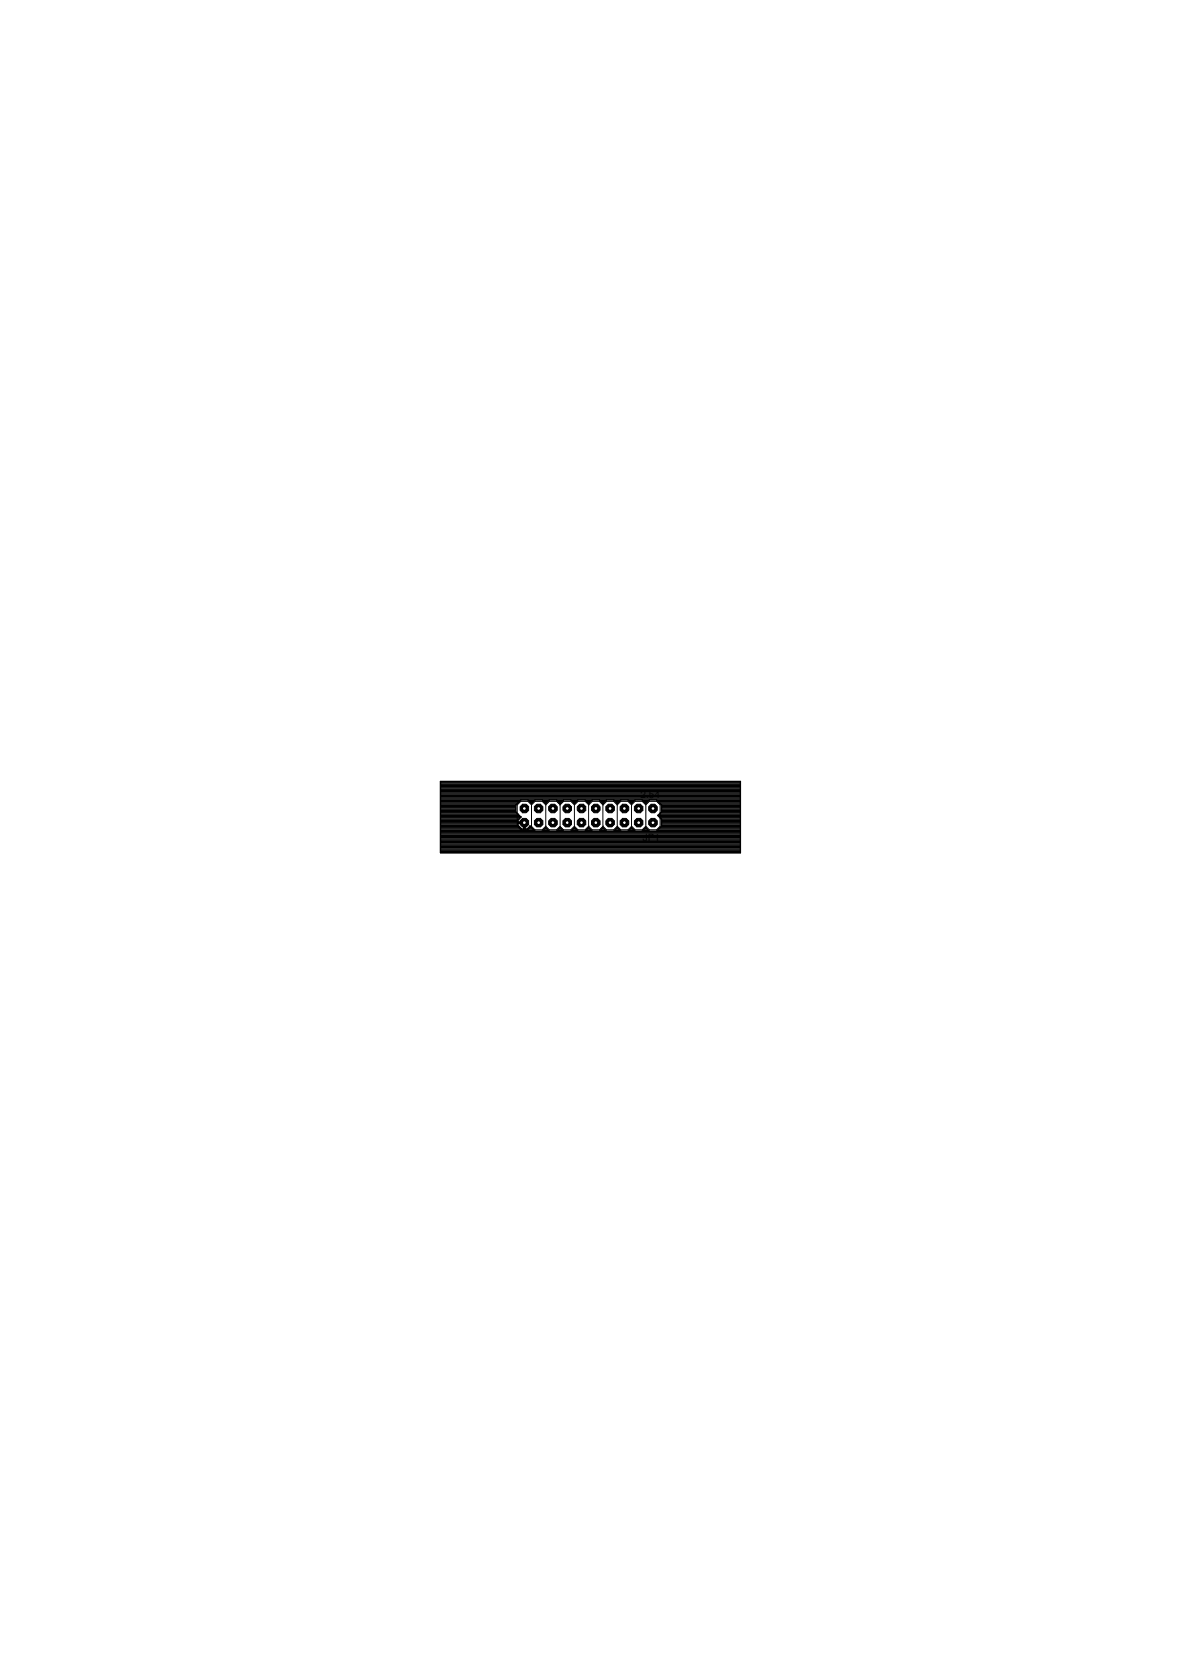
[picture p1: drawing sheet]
<svg xmlns="http://www.w3.org/2000/svg" width="210mm" height="297mm" viewBox="0 0 210 297" stroke-linecap="round" stroke-linejoin="round" font-family="sans-serif">
<defs><g id="words">
<text font-size="1.8" x="114.2" y="149.4">JP1</text>
</g></defs>
<g fill="#000" stroke="#000" stroke-width=".25">
<path d="M78.3 138.9h53.3zM78.3 139.8h53.3zM78.3 139.6h53.3zM78.3 139.4h53.3zM78.3 139.2h53.3zM78.3 139h53.3zM131.6 138.9v12.7zM78.3 138.9v12.7zM78.3 151.6h53.3zM78.3 151.4h53.3zM78.3 151.1h53.3zM78.3 150.9h53.3z"/>
<path d="M78.3 150.7h53.3zM78.3 150.5h53.3zM78.3 150.2h53.3zM78.3 150h53.3zM78.3 149.8h53.3zM78.3 149.6h53.3zM78.3 149.3h53.3zM78.3 149.1h53.3zM78.3 148.9h53.3zM78.3 148.7h53.3zM78.3 148.5h53.3zM78.3 148.2h53.3z"/>
<path d="M78.3 148h53.3zM78.3 147.8h53.3zM78.3 147.6h16.6zM78.3 147.4h14.4zM78.3 147.1h14.2zM78.3 146.9h14zM78.3 146.7h13.8zM78.3 146.5h13.8zM78.3 146.3h14.8zM78.3 146h13.8zM78.3 145.8h13.8zM78.3 145.6h13.9z"/>
<path d="M78.3 145.4h14.2zM78.3 145.2h14.2zM78.3 144.9h14zM78.3 144.7h13.8zM78.3 144.5h13.5zM78.3 144.3h13.4zM78.3 144h13.4zM78.3 143.8h13.4zM78.3 143.6h13.4zM78.3 143.4h13.4zM78.3 143.2h13.4zM78.3 142.9h13.5z"/>
<path d="M78.3 142.7h13.8zM78.3 142.5h14zM78.3 142.3h14.2zM78.3 142h53.3zM78.3 141.8h53.3zM78.3 141.6h53.3zM78.3 141.4h53.3zM78.3 141.2h53.3zM78.3 140.9h53.3zM78.3 140.7h53.3zM78.3 140.5h53.3zM78.3 140.3h53.3z"/>
<path d="M78.3 140.1h53.3zM91.7 143.1v1.2zM91.7 144.3l.9 .9zM92.1 145.8v.3zM92.1 146.1h1zM92.1 146.4v.3zM92.1 146.7l.6 .7zM92.6 142.2l-.9 .9zM92.6 145.2l-.5 .6zM92.7 147.4h.4zM93.1 146.1v.3zM92.1 146.4h1z"/>
<path d="M93.1 146.4v1zM93.1 146.4h.2zM93.1 147.4h.2zM93.1 147.1h.2zM93.1 146.9h.2zM93.1 146.7h.2zM93.1 146.5h.2zM93.3 146.4v1zM93.3 147.4h.4zM94.2 146.8l-.5 .6zM93.7 147.4h1zM92.6 142.2h1.2z"/>
<path d="M93.9 147.1h.6zM93.9 142.3h1.1zM94.1 146.9h.2zM94.1 142.5h.7zM94.2 146.9l.9 .9zM94.4 142.7h.2zM93.8 142.2l.7 .6zM95.1 142.2l-.6 .6zM95.1 147.8h1.3zM95.1 142.2h1.3zM96.4 147.8l.6-.7zM96.5 142.3h1.1z"/>
<path d="M96.5 147.6h1zM96.7 142.5h.6zM96.8 147.4h.5zM96.9 142.7h.2zM96.4 142.2l.6 .6zM97 147.1l.6 .7zM97.6 142.2l-.6 .6zM97.6 147.8h1.3zM97.6 142.2h1.3zM98.9 147.8l.6-.7zM99 142.3h1.1zM99.1 147.6h.9z"/>
<path d="M99.2 142.5h.7zM99.3 147.4h.5zM99.4 142.7h.3zM98.9 142.2l.6 .6zM99.5 147.1l.7 .7zM100.2 142.2l-.7 .6zM100.2 147.8h1.3zM100.2 142.2h1.3zM101.5 147.8l.6-.7zM101.5 142.3h1.1zM101.6 147.6h1zM101.7 142.5h.7z"/>
<path d="M101.8 147.4h.5zM102 142.7h.2zM101.5 142.2l.6 .6zM102.1 147.1l.6 .7zM102.7 142.2l-.6 .6zM102.7 147.8h1.3zM102.7 142.2h1.3zM104 147.8l.6-.7zM104.1 142.3h1.1zM104.2 147.6h.9zM104.3 142.5h.7zM104.4 147.4h.5z"/>
<path d="M104.5 142.7h.2zM104 142.2l.6 .6zM104.6 147.1l.7 .7zM105.3 142.2l-.7 .6zM105.3 147.8h1.2zM105.3 142.2h1.2zM106.5 147.8l.7-.7zM106.6 142.3h1.1zM106.7 147.6h.9zM106.8 142.5h.7zM106.9 147.4h.5zM107.1 142.7h.2z"/>
<path d="M106.5 142.2l.7 .6zM107.2 147.1l.6 .7zM107.8 142.2l-.6 .6zM107.8 147.8h1.3zM107.8 142.2h1.3zM109.1 147.8l.6-.7zM109.1 142.3h1.2zM109.2 147.6h1zM109.4 142.5h.6zM109.5 147.4h.4zM109.6 142.7h.2zM109.1 142.2l.6 .6z"/>
<path d="M109.7 147.1l.6 .7zM110.3 142.2l-.6 .6zM110.3 147.8h1.3zM110.3 142.2h1.3zM111.6 147.8l.6-.7zM111.7 142.3h1.1zM111.8 147.6h.9zM111.9 142.5h.7zM112 147.4h.5zM112.1 142.7h.3zM111.6 142.2l.6 .6zM112.2 147.1l.7 .7z"/>
<path d="M112.2 142.8l.7-.6zM112.9 147.8h1.2zM112.9 142.2h1.2zM114.1 147.8l.7-.7zM114.2 142.3h1.1zM114.3 147.6h1zM114.4 142.5h.7zM114.5 147.4h.5zM114.7 142.7h.2zM114.1 142.2l.7 .6zM114.8 147.1l.6 .7zM115.4 142.2l-.6 .6z"/>
<path d="M115.4 147.8h1.3zM115.4 142.2h1.3zM116.7 147.8l.9-.9zM116.8 142.3h14.8zM116.9 147.6h14.7zM116.9 145l.7-.7zM117 144.9h14.6zM117 142.5h14.6zM117.1 147.4h14.5zM117.1 145.2h14.5zM117.2 144.7h14.4zM117.2 142.7h14.4z"/>
<path d="M117.3 147.1h14.3zM117.3 145.4h14.3zM117.4 144.5h14.2zM117.4 142.9h14.2zM117.5 146.9h14.1zM117.6 145.6h14zM117.6 143.1v1.2zM116.7 142.2l.9 .9zM117.6 145.6v1.3zM116.9 145l.7 .6zM117.6 146.7h14zM117.6 146.5h14z"/>
<path d="M117.6 146.3h14zM117.6 146h14zM117.6 145.8h14zM117.6 144.3h14zM117.6 144h14zM117.6 143.8h14zM117.6 143.6h14zM117.6 143.4h14zM117.6 143.2h14z"/>
</g>
<circle cx="116.1" cy="143.7" r=".83" fill="#000" stroke="#000" stroke-width=".18"/>
<circle cx="116.1" cy="143.7" r=".51" fill="#fff" stroke="#000" stroke-width=".18"/>
<circle cx="116.1" cy="146.2" r=".83" fill="#000" stroke="#000" stroke-width=".18"/>
<circle cx="116.1" cy="146.2" r=".51" fill="#fff" stroke="#000" stroke-width=".18"/>
<circle cx="113.5" cy="143.7" r=".83" fill="#000" stroke="#000" stroke-width=".18"/>
<circle cx="113.5" cy="143.7" r=".51" fill="#fff" stroke="#000" stroke-width=".18"/>
<circle cx="113.5" cy="146.2" r=".83" fill="#000" stroke="#000" stroke-width=".18"/>
<circle cx="113.5" cy="146.2" r=".51" fill="#fff" stroke="#000" stroke-width=".18"/>
<circle cx="111" cy="143.7" r=".83" fill="#000" stroke="#000" stroke-width=".18"/>
<circle cx="111" cy="143.7" r=".51" fill="#fff" stroke="#000" stroke-width=".18"/>
<circle cx="111" cy="146.2" r=".83" fill="#000" stroke="#000" stroke-width=".18"/>
<circle cx="111" cy="146.2" r=".51" fill="#fff" stroke="#000" stroke-width=".18"/>
<circle cx="108.4" cy="143.7" r=".83" fill="#000" stroke="#000" stroke-width=".18"/>
<circle cx="108.4" cy="143.7" r=".51" fill="#fff" stroke="#000" stroke-width=".18"/>
<circle cx="108.4" cy="146.2" r=".83" fill="#000" stroke="#000" stroke-width=".18"/>
<circle cx="108.4" cy="146.2" r=".51" fill="#fff" stroke="#000" stroke-width=".18"/>
<circle cx="105.9" cy="143.7" r=".83" fill="#000" stroke="#000" stroke-width=".18"/>
<circle cx="105.9" cy="143.7" r=".51" fill="#fff" stroke="#000" stroke-width=".18"/>
<circle cx="105.9" cy="146.2" r=".83" fill="#000" stroke="#000" stroke-width=".18"/>
<circle cx="105.9" cy="146.2" r=".51" fill="#fff" stroke="#000" stroke-width=".18"/>
<circle cx="103.4" cy="143.7" r=".83" fill="#000" stroke="#000" stroke-width=".18"/>
<circle cx="103.4" cy="143.7" r=".51" fill="#fff" stroke="#000" stroke-width=".18"/>
<circle cx="103.4" cy="146.2" r=".83" fill="#000" stroke="#000" stroke-width=".18"/>
<circle cx="103.4" cy="146.2" r=".51" fill="#fff" stroke="#000" stroke-width=".18"/>
<circle cx="100.8" cy="143.7" r=".83" fill="#000" stroke="#000" stroke-width=".18"/>
<circle cx="100.8" cy="143.7" r=".51" fill="#fff" stroke="#000" stroke-width=".18"/>
<circle cx="100.8" cy="146.2" r=".83" fill="#000" stroke="#000" stroke-width=".18"/>
<circle cx="100.8" cy="146.2" r=".51" fill="#fff" stroke="#000" stroke-width=".18"/>
<circle cx="98.3" cy="143.7" r=".83" fill="#000" stroke="#000" stroke-width=".18"/>
<circle cx="98.3" cy="143.7" r=".51" fill="#fff" stroke="#000" stroke-width=".18"/>
<circle cx="98.3" cy="146.2" r=".83" fill="#000" stroke="#000" stroke-width=".18"/>
<circle cx="98.3" cy="146.2" r=".51" fill="#fff" stroke="#000" stroke-width=".18"/>
<circle cx="95.7" cy="143.7" r=".83" fill="#000" stroke="#000" stroke-width=".18"/>
<circle cx="95.7" cy="143.7" r=".51" fill="#fff" stroke="#000" stroke-width=".18"/>
<circle cx="95.7" cy="146.2" r=".83" fill="#000" stroke="#000" stroke-width=".18"/>
<circle cx="95.7" cy="146.2" r=".51" fill="#fff" stroke="#000" stroke-width=".18"/>
<circle cx="93.2" cy="143.7" r=".83" fill="#000" stroke="#000" stroke-width=".18"/>
<circle cx="93.2" cy="143.7" r=".51" fill="#fff" stroke="#000" stroke-width=".18"/>
<circle cx="93.2" cy="146.2" r=".83" fill="#000" stroke="#000" stroke-width=".18"/>
<circle cx="93.2" cy="146.2" r=".51" fill="#fff" stroke="#000" stroke-width=".18"/>
<g fill="#000" stroke="#000" stroke-width=".18">
<path d="M92.6 142.4l-.7 .7zM91.9 143.1v3.8zM91.9 146.9l.7 .6zM92.6 147.5h1.2zM92.6 142.4h1.2zM94.5 143.1l.6-.7zM94.5 143.1v3.8zM93.8 147.5l.7-.6zM93.8 142.4l.7 .7zM94.5 146.9l.6 .6zM95.1 147.5h1.3zM95.1 142.4h1.3z"/>
<path d="M96.4 147.5l.6-.6zM96.4 142.4l.6 .7zM97.6 142.4l-.6 .7zM97 143.1v3.8zM97 146.9l.6 .6zM97.6 147.5h1.3zM97.6 142.4h1.3zM99.5 146.9l-.6 .6zM98.9 142.4l.6 .7zM100.2 142.4l-.7 .7zM99.5 143.1v3.8zM99.5 146.9l.7 .6z"/>
<path d="M100.2 147.5h1.3zM100.2 142.4h1.3zM101.5 147.5l.6-.6zM101.5 142.4l.6 .7zM102.1 143.1v3.8zM102.7 142.4l-.6 .7zM102.1 146.9l.6 .6zM102.7 147.5h1.3zM102.7 142.4h1.3zM104 142.4l.6 .7zM104 147.5l.6-.6zM104.6 143.1v3.8z"/>
<path d="M105.3 142.4l-.7 .7zM104.6 146.9l.7 .6zM105.3 147.5h1.2zM105.3 142.4h1.2zM106.5 142.4l.7 .7zM107.2 146.9l-.7 .6zM107.2 143.1v3.8zM107.8 142.4l-.6 .7zM107.2 146.9l.6 .6zM107.8 147.5h1.3zM107.8 142.4h1.3zM109.1 142.4l.6 .7z"/>
<path d="M109.7 146.9l-.6 .6zM109.7 143.1v3.8zM110.3 142.4l-.6 .7zM109.7 146.9l.6 .6zM110.3 147.5h1.3zM110.3 142.4h1.3zM111.6 142.4l.6 .7zM112.2 146.9l-.6 .6zM112.2 143.1v3.8zM112.9 142.4l-.7 .7zM112.2 146.9l.7 .6zM112.9 147.5h1.2z"/>
<path d="M112.9 142.4h1.2zM114.1 142.4l.7 .7zM114.8 146.9l-.7 .6zM114.8 143.1v3.8zM115.4 142.4l-.6 .7zM114.8 146.9l.6 .6zM115.4 147.5h1.3zM115.4 142.4h1.3zM116.7 142.4l.6 .7zM117.3 143.1v3.8zM117.3 146.9l-.6 .6z"/>
</g>
<g fill="none" stroke="#000" stroke-width=".32">
<circle cx="93.2" cy="143.7" r=".4"/>
<circle cx="93.2" cy="146.2" r=".4"/>
<circle cx="95.7" cy="143.7" r=".4"/>
<circle cx="95.7" cy="146.2" r=".4"/>
<circle cx="98.3" cy="143.7" r=".4"/>
<circle cx="98.3" cy="146.2" r=".4"/>
<circle cx="100.8" cy="146.2" r=".4"/>
<circle cx="100.8" cy="143.7" r=".4"/>
<circle cx="103.4" cy="146.2" r=".4"/>
<circle cx="103.4" cy="143.7" r=".4"/>
<circle cx="105.9" cy="146.2" r=".4"/>
<circle cx="105.9" cy="143.7" r=".4"/>
<circle cx="108.4" cy="143.7" r=".4"/>
<circle cx="108.4" cy="146.2" r=".4"/>
<circle cx="111" cy="143.7" r=".4"/>
<circle cx="111" cy="146.2" r=".4"/>
<circle cx="113.5" cy="143.7" r=".4"/>
<circle cx="113.5" cy="146.2" r=".4"/>
<circle cx="116.1" cy="146.2" r=".4"/>
<circle cx="116.1" cy="143.7" r=".4"/>
</g>
<use href="#words"/>
</svg>
